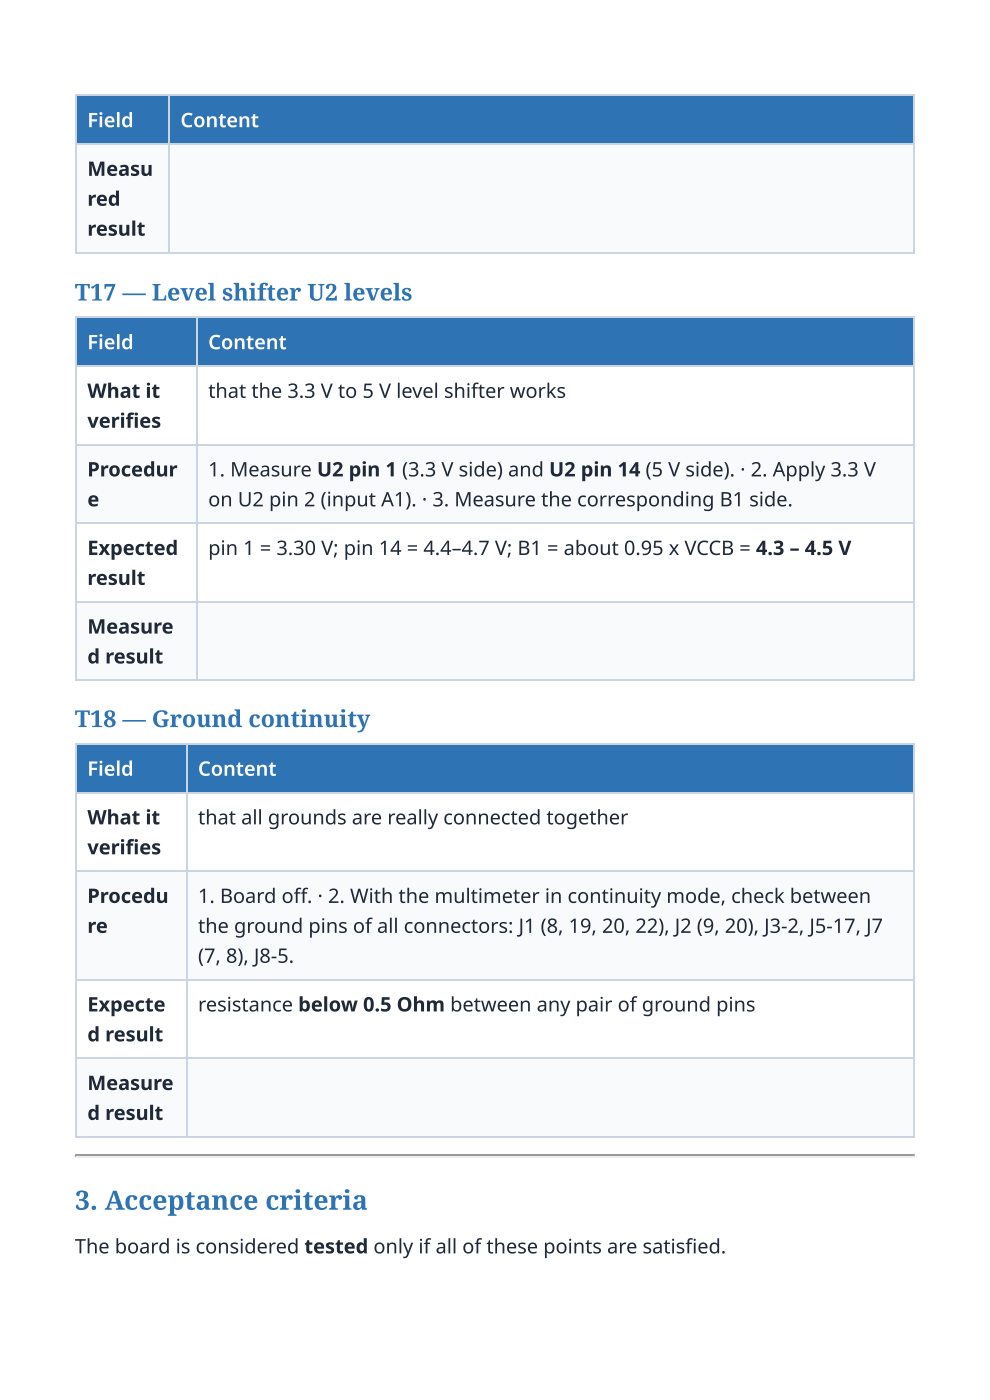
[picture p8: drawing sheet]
<svg xmlns="http://www.w3.org/2000/svg" width="210mm" height="297mm" viewBox="0 0 210 297" stroke-linecap="round" stroke-linejoin="round" font-family="sans-serif">
<defs><g id="words">
<text font-size="5.6" fill="#2e74b5" x="15.9" y="256.6">3. Acceptance criteria</text>
<g font-size="4.9" fill="#2e74b5">
<text x="15.9" y="63.8">T17 — Level shifter U2 levels</text>
<text x="15.9" y="154.3">T18 — Ground continuity</text>
</g>
<g font-size="4.2" fill="#fff">
<text x="18.5" y="27">Field</text>
<text x="38.3" y="27">Content</text>
<text x="18.5" y="74.1">Field</text>
<text x="44.1" y="74.1">Content</text>
<text x="18.5" y="164.6">Field</text>
<text x="42" y="164.6">Content</text>
</g>
<g font-size="4.2" fill="#1f2937">
<text x="18.5" y="37.3">Measu</text>
<text x="18.5" y="43.7">red</text>
<text x="18.5" y="50">result</text>
<text x="18.5" y="84.4">What it</text>
<text x="44.1" y="84.4">that the 3.3 V to 5 V level shifter works</text>
<text x="18.5" y="90.8">verifi es</text>
<text x="18.5" y="101.1">Procedur</text>
<text x="44.1" y="101.1">1. Measure U2 pin 1 (3.3 V side) and U2 pin 14 (5 V side). · 2. Apply 3.3 V</text>
<text x="18.5" y="107.4">e</text>
<text x="44.1" y="107.4">on U2 pin 2 (input A1). · 3. Measure the corresponding B1 side.</text>
<text x="18.5" y="117.7">Expected</text>
<text x="44.1" y="117.7">pin 1 = 3.30 V; pin 14 = 4.4–4.7 V; B1 = about 0.95 x VCCB = 4.3 – 4.5 V</text>
<text x="18.5" y="124.1">result</text>
<text x="18.5" y="134.4">Measure</text>
<text x="18.5" y="140.8">d result</text>
<text x="18.5" y="174.9">What it</text>
<text x="42" y="174.9">that all grounds are really connected together</text>
<text x="18.5" y="181.2">verifi es</text>
<text x="18.5" y="191.6">Procedu</text>
<text x="42" y="191.6">1. Board off . · 2. With the multimeter in continuity mode, check between</text>
<text x="18.5" y="197.9">re</text>
<text x="42" y="197.9">the ground pins of all connectors: J1 (8, 19, 20, 22), J2 (9, 20), J3-2, J5-17, J7</text>
<text x="42" y="204.3">(7, 8), J8-5.</text>
<text x="18.5" y="214.6">Expecte</text>
<text x="42" y="214.6">resistance below 0.5 Ohm between any pair of ground pins</text>
<text x="18.5" y="220.9">d result</text>
<text x="18.5" y="231.2">Measure</text>
<text x="18.5" y="237.6">d result</text>
<text x="15.9" y="265.9">The board is considered tested only if all of these points are satisfi ed.</text>
</g>
</g></defs>
<g fill="#2e74b5">
<path d="M16.1 20.4h19.6v10.3h-19.6z"/>
<path d="M35.7 20.4h158.2v10.3h-158.2z"/>
</g>
<g fill="#f8fafc">
<path d="M16.1 30.7h19.6v23h-19.6z"/>
<path d="M35.7 30.7h158.2v23h-158.2z"/>
</g>
<path d="M15.9 20.2h178M15.9 30.6h178M16 20.1v33.6M35.9 20.1v33.6M15.9 53.6h178" fill="none" stroke="#cbd5e1" stroke-width=".26"/>
<path d="M193.8 20.1v33.6" fill="none" stroke="#cbd5e1" stroke-width=".25"/>
<g fill="#2e74b5">
<path d="M16.1 67.2h25.4v10.3h-25.4z"/>
<path d="M41.5 67.2h152.4v10.3h-152.4z"/>
</g>
<g fill="#fff">
<path d="M16.1 77.5h25.4v16.7h-25.4z"/>
<path d="M41.5 77.5h152.4v16.7h-152.4z"/>
</g>
<g fill="#f8fafc">
<path d="M16.1 94.2h25.4v16.7h-25.4z"/>
<path d="M41.5 94.2h152.4v16.7h-152.4z"/>
</g>
<g fill="#fff">
<path d="M16.1 110.9h25.4v16.6h-25.4z"/>
<path d="M41.5 110.9h152.4v16.6h-152.4z"/>
</g>
<g fill="#f8fafc">
<path d="M16.1 127.5h25.4v16.7h-25.4z"/>
<path d="M41.5 127.5h152.4v16.7h-152.4z"/>
</g>
<path d="M15.9 67.3h178M15.9 77.7h178M16 67.2v77.3M41.7 67.2v77.3M15.9 94.3h178M15.9 111h178M15.9 127.7h178M15.9 144.3h178" fill="none" stroke="#cbd5e1" stroke-width=".26"/>
<path d="M193.8 67.2v77.3" fill="none" stroke="#cbd5e1" stroke-width=".25"/>
<g fill="#2e74b5">
<path d="M16.1 158h23.3v10.3h-23.3z"/>
<path d="M39.4 158h154.5v10.3h-154.5z"/>
</g>
<g fill="#fff">
<path d="M16.1 168.3h23.3v16.6h-23.3z"/>
<path d="M39.4 168.3h154.5v16.6h-154.5z"/>
</g>
<g fill="#f8fafc">
<path d="M16.1 184.9h23.3v23.1h-23.3z"/>
<path d="M39.4 184.9h154.5v23.1h-154.5z"/>
</g>
<g fill="#fff">
<path d="M16.1 208h23.3v16.6h-23.3z"/>
<path d="M39.4 208h154.5v16.6h-154.5z"/>
</g>
<g fill="#f8fafc">
<path d="M16.1 224.6h23.3v16.7h-23.3z"/>
<path d="M39.4 224.6h154.5v16.7h-154.5z"/>
</g>
<path d="M15.9 157.8h178M16 157.7v83.6M39.6 157.7v83.6M15.9 168.1h178M15.9 184.8h178M15.9 207.8h178M15.9 224.5h178M15.9 241.2h178" fill="none" stroke="#cbd5e1" stroke-width=".26"/>
<path d="M193.8 157.7v83.6" fill="none" stroke="#cbd5e1" stroke-width=".25"/>
<path d="M15.9 245.1h178" fill="none" stroke="#9a9a9a" stroke-width=".26"/>
<path d="M15.9 245.4h178" fill="none" stroke="#eee" stroke-width=".26"/>
<path d="M193.9 245v.5h-.2v-.2z" fill="#eee"/>
<path d="M15.9 245h.2v.3l-.2 .2z" fill="#9a9a9a"/>
<use href="#words"/>
</svg>
